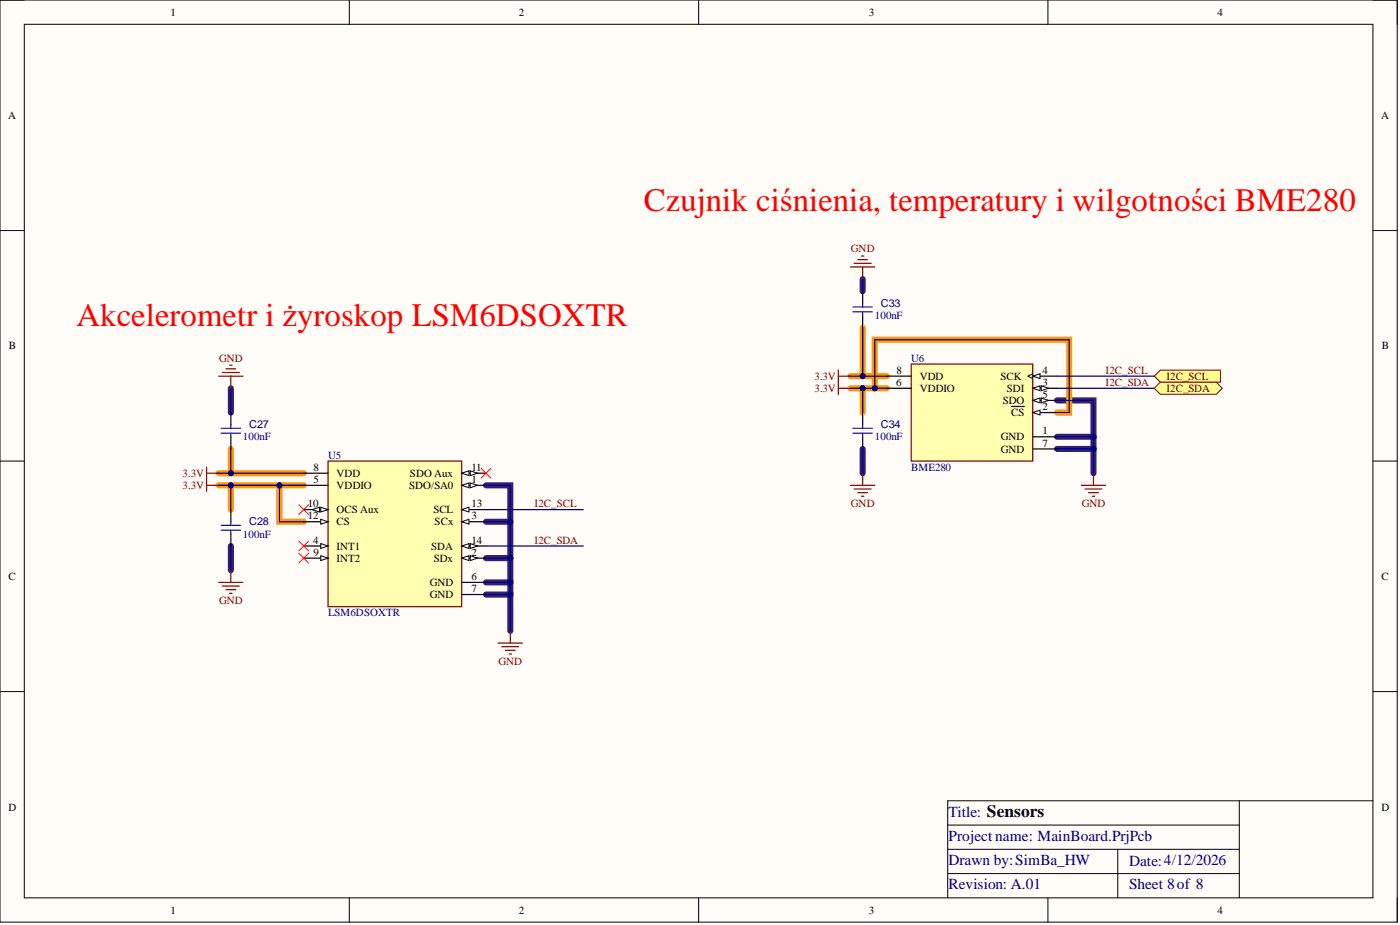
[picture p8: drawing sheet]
<svg xmlns="http://www.w3.org/2000/svg" width="292mm" height="193mm" viewBox="0 0 292 193" stroke-linecap="round" stroke-linejoin="round" font-family="sans-serif">
<defs><g id="words">
<g font-size="6.8" fill="#f00">
<text x="134.4" y="44">Czujnik ciśnienia, temperatury i wilgotności BME280</text>
<text x="16" y="68.1">Akcelerometr i żyroskop LSM6DSOXTR</text>
</g>
<g font-size="3.2" fill="#000080">
<text x="197.9" y="170.5">Title: Sensors</text>
<text x="197.9" y="175.5">Projectname: MainBoard.PrjPcb</text>
<text x="197.9" y="180.5">Drawn by:SimBa_HW</text>
<text x="197.9" y="185.5">Revision: A.01</text>
<text x="235.6" y="180.6">Date:4/12/2026</text>
<text x="235.6" y="185.5">Sheet 8of 8</text>
</g>
<g font-size="2.3">
<text x="35.6" y="3.3">1</text>
<text x="108.2" y="3.3">2</text>
<text x="181.3" y="3.3">3</text>
<text x="254" y="3.3">4</text>
<text x="1.7" y="24.8">A</text>
<text x="288.1" y="24.8">A</text>
<text x="1.9" y="72.9">B</text>
<text x="187.1" y="78">8</text>
<text x="217.5" y="78">4</text>
<text x="288.3" y="72.9">B</text>
<text x="187" y="80.5">6</text>
<text x="191.9" y="79.2">VDD</text>
<text x="191.9" y="81.8">VDDIO</text>
<text x="208.7" y="79.2">SCK</text>
<text x="210.1" y="81.8">SDI</text>
<text x="217.5" y="80.5">3</text>
<text x="217.5" y="83">5</text>
<text x="209.2" y="84.3">SDO</text>
<text x="211" y="86.8">CS</text>
<text x="217.5" y="85.6">2</text>
<text x="208.8" y="91.9">GND</text>
<text x="208.8" y="94.4">GND</text>
<text x="217.5" y="90.6">1</text>
<text x="217.5" y="93.2">7</text>
<text x="65.4" y="98.2">8</text>
<text x="65.4" y="100.7">5</text>
<text x="70.2" y="99.5">VDD</text>
<text x="85.5" y="99.5">SDO Aux</text>
<text x="98.4" y="100.7">1</text>
<text x="98.4" y="98.2">11</text>
<text x="64.2" y="105.8">10</text>
<text x="70.2" y="102">VDDIO</text>
<text x="70.2" y="107.1">OCS Aux</text>
<text x="85.3" y="102">SDO/SA0</text>
<text x="90.4" y="107.1">SCL</text>
<text x="98.4" y="105.8">13</text>
<text x="64.2" y="108.3">12</text>
<text x="65.3" y="113.4">4</text>
<text x="70.2" y="109.6">CS</text>
<text x="90.7" y="109.6">SCx</text>
<text x="98.4" y="108.3">3</text>
<text x="98.4" y="113.4">14</text>
<text x="65.4" y="115.9">9</text>
<text x="70.2" y="114.7">INT1</text>
<text x="70.2" y="117.2">INT2</text>
<text x="90" y="114.7">SDA</text>
<text x="90.5" y="117.2">SDx</text>
<text x="98.4" y="115.9">2</text>
<text x="1.8" y="121">C</text>
<text x="89.7" y="122.3">GND</text>
<text x="89.7" y="124.8">GND</text>
<text x="98.4" y="121">6</text>
<text x="98.4" y="123.5">7</text>
<text x="288.2" y="121">C</text>
<text x="1.8" y="169.1">D</text>
<text x="288.2" y="169.1">D</text>
<text x="35.6" y="190.6">1</text>
<text x="108.2" y="190.6">2</text>
<text x="181.3" y="190.6">3</text>
<text x="254" y="190.6">4</text>
</g>
<g font-size="2.3" fill="#800000">
<text x="177.5" y="52.7">GND</text>
<text x="45.7" y="75.4">GND</text>
<text x="230.7" y="78">I2C_SCL</text>
<text x="169.9" y="79.2">3.3V</text>
<text x="169.9" y="81.8">3.3V</text>
<text x="230.7" y="80.5">I2C_SDA</text>
<text x="243.4" y="79.2">I2C_SCL</text>
<text x="243.4" y="81.8">I2C_SDA</text>
<text x="38.1" y="99.5">3.3V</text>
<text x="38.1" y="102">3.3V</text>
<text x="111.5" y="105.8">I2C_SCL</text>
<text x="177.5" y="105.8">GND</text>
<text x="225.7" y="105.8">GND</text>
<text x="111.5" y="113.4">I2C_SDA</text>
<text x="45.7" y="126.1">GND</text>
<text x="104" y="138.7">GND</text>
</g>
<g font-size="2.3" fill="#000080">
<text x="183.8" y="64">C33</text>
<text x="182.5" y="66.6">100nF</text>
<text x="190.1" y="75.4">U6</text>
<text x="52" y="89.4">C27</text>
<text x="183.8" y="89.4">C34</text>
<text x="50.7" y="91.9">100nF</text>
<text x="68.4" y="95.7">U5</text>
<text x="182.5" y="91.9">100nF</text>
<text x="190.1" y="98.2">BME280</text>
<text x="50.7" y="112.1">100nF</text>
<text x="52" y="109.6">C28</text>
<text x="68.4" y="128.6">LSM6DSOXTR</text>
</g>
</g></defs>
<path d="M0 0h291.5v192.4h-291.5z" fill-rule="evenodd" fill="#fffcf8"/>
<path d="M0 0h291.5v192.4h-291.5z" fill="none" stroke="#000" stroke-width=".21"/>
<path d="M5.1 5.1h281.4v182.2h-281.4z" fill-rule="evenodd" fill="#fffcf8"/>
<g fill="none" stroke="#000" stroke-width=".21">
<path d="M0 0h5.1M5.1 5.1h281.4v182.2h-281.4zM72.9 0v5.1M145.8 0v5.1M218.6 0v5.1M286.5 0h5v5.1M0 48.1h5.1M286.5 48.1h5M0 96.2h5.1M286.5 96.2h5M0 144.3h5.1M286.5 144.3h5"/>
<path d="M197.7 172.1h60.9M197.7 177.2h60.9M233.2 177.2v10.1M258.6 167.1v20.2M286.5 167.1h-88.8v20.2M72.9 187.3v5.1M145.8 187.3v5.1M197.7 182.2h60.9M218.6 187.3v5.1M291.5 187.3v5.1"/>
</g>
<path d="M177.4 78.5h2.6M180 68.3v10.2h5.1M45.6 98.7h2.6M48.2 93.7v5h15.2M177.4 81h2.6M180 81h5.1M180 81v5.1M182.5 81v-10.1h40.6v15.2h-2.6M45.6 101.3h2.6M48.2 101.3h15.2M48.2 101.3v5M58.3 101.3v7.5h5.1" fill="none" stroke="#f90" stroke-width="1.3"/>
<path d="M180 58.2v2.6M48.2 81v5.1M180 93.7v5M220.5 83.5h7.6v15.2M220.5 91.1h7.6M220.5 93.7h7.6M48.2 113.9v5.1M101.4 101.3h5.1v20.2M101.4 108.8h5.1M101.4 116.4h5.1M101.4 124h5.1v7.6M101.4 121.5h5.1v2.5" fill="none" stroke="#351c75" stroke-width="1.3"/>
<path d="M190.1 75.9h25.4v20.3h-25.4z" fill-rule="evenodd" fill="#ffffb0"/>
<path d="M190.1 75.9h25.4v20.3h-25.4z" fill="none" stroke="#800000" stroke-width=".25"/>
<path d="M185.1 78.5h5M185.1 81h5M215.5 86.1h5" fill="none" stroke="#000" stroke-width=".25"/>
<path d="M215.5 86.1l1.5-.5v1z" fill="#f8fcff"/>
<path d="M215.5 86.1l1.5-.5v1z" fill="none" stroke="#000" stroke-width=".21"/>
<path d="M215.5 78.5h5M211 84.8h2.7" fill="none" stroke="#000" stroke-width=".25"/>
<path d="M215.5 78.5l1.5-.5v1z" fill="#f8fcff"/>
<path d="M215.5 78.5l1.5-.5v1zM215.5 78l-1 .5 1 .5" fill="none" stroke="#000" stroke-width=".21"/>
<path d="M215.5 81h5" fill="none" stroke="#000" stroke-width=".25"/>
<path d="M215.5 81l1.5-.5v1z" fill="#f8fcff"/>
<path d="M215.5 81l1.5-.5v1z" fill="none" stroke="#000" stroke-width=".21"/>
<path d="M217.2 80.5l1.6 .5-1.6 .5z" fill="#f8fcff"/>
<path d="M217.2 80.5l1.6 .5-1.6 .5z" fill="none" stroke="#000" stroke-width=".21"/>
<path d="M215.5 83.5h5" fill="none" stroke="#000" stroke-width=".25"/>
<path d="M215.5 83.5l1.5-.5v1z" fill="#f8fcff"/>
<path d="M215.5 83.5l1.5-.5v1z" fill="none" stroke="#000" stroke-width=".21"/>
<path d="M217.2 83l1.6 .5-1.6 .5z" fill="#f8fcff"/>
<path d="M217.2 83l1.6 .5-1.6 .5z" fill="none" stroke="#000" stroke-width=".21"/>
<path d="M215.5 91.1h5M215.5 93.7h5" fill="none" stroke="#000" stroke-width=".25"/>
<g fill="none" stroke="#800000" stroke-width=".25">
<path d="M177.4 55.7h5.1M178.2 54.9h3.6M179 54.2h2M179.7 53.4h.5M180 55.7v2.5M174.9 77.2v5.1M174.9 78.5h2.5M174.9 81h2.5M180 98.7v2.6M228.1 98.7v2.6M177.4 101.3h5.1M178.2 102h3.6"/>
<path d="M179 102.8h2M179.7 103.5h.5M225.6 101.3h5.1M226.4 102h3.5M227.1 102.8h2.1M227.9 103.5h.5"/>
</g>
<path d="M240.8 78.5l1.3-1.3h12.5v2.5h-12.5z" fill-rule="evenodd" fill="#ffff80"/>
<path d="M240.8 78.5l1.3-1.3h12.5v2.5h-12.5z" fill="none" stroke="#800000" stroke-width=".21"/>
<path d="M240.8 81l1.3-1.3h11.7l1.2 1.3-1.2 1.3h-11.7z" fill-rule="evenodd" fill="#ffff80"/>
<path d="M240.8 81l1.3-1.3h11.7l1.2 1.3-1.2 1.3h-11.7z" fill="none" stroke="#800000" stroke-width=".21"/>
<path d="M68.4 96.2h27.9v30.4h-27.9z" fill-rule="evenodd" fill="#ffffb0"/>
<path d="M68.4 96.2h27.9v30.4h-27.9z" fill="none" stroke="#800000" stroke-width=".25"/>
<path d="M63.4 98.7h5M63.4 101.3h5M96.3 101.3h5.1" fill="none" stroke="#000" stroke-width=".25"/>
<path d="M96.3 101.3l1.5-.6v1.1z" fill="#f8fcff"/>
<path d="M96.3 101.3l1.5-.6v1.1z" fill="none" stroke="#000" stroke-width=".21"/>
<path d="M98.1 100.7l1.5 .6-1.5 .5z" fill="#f8fcff"/>
<path d="M98.1 100.7l1.5 .6-1.5 .5z" fill="none" stroke="#000" stroke-width=".21"/>
<path d="M96.3 98.7h5.1" fill="none" stroke="#000" stroke-width=".25"/>
<path d="M96.3 98.7l1.5-.5v1z" fill="#f8fcff"/>
<path d="M96.3 98.7l1.5-.5v1z" fill="none" stroke="#000" stroke-width=".21"/>
<path d="M98.1 98.2l1.5 .5-1.5 .5z" fill="#f8fcff"/>
<path d="M98.1 98.2l1.5 .5-1.5 .5z" fill="none" stroke="#000" stroke-width=".21"/>
<path d="M63.4 113.9h5" fill="none" stroke="#000" stroke-width=".25"/>
<path d="M66.9 113.4l1.5 .5-1.5 .5z" fill="#f8fcff"/>
<path d="M66.9 113.4l1.5 .5-1.5 .5z" fill="none" stroke="#000" stroke-width=".21"/>
<path d="M63.4 116.4h5" fill="none" stroke="#000" stroke-width=".25"/>
<path d="M66.9 115.9l1.5 .5-1.5 .5z" fill="#f8fcff"/>
<path d="M66.9 115.9l1.5 .5-1.5 .5z" fill="none" stroke="#000" stroke-width=".21"/>
<path d="M63.4 108.8h5" fill="none" stroke="#000" stroke-width=".25"/>
<path d="M66.9 108.3l1.5 .5-1.5 .5z" fill="#f8fcff"/>
<path d="M66.9 108.3l1.5 .5-1.5 .5z" fill="none" stroke="#000" stroke-width=".21"/>
<path d="M63.4 106.3h5" fill="none" stroke="#000" stroke-width=".25"/>
<path d="M66.9 105.8l1.5 .5-1.5 .5z" fill="#f8fcff"/>
<path d="M66.9 105.8l1.5 .5-1.5 .5z" fill="none" stroke="#000" stroke-width=".21"/>
<path d="M65.1 106.3l1.6-.5v1z" fill="#f8fcff"/>
<path d="M65.1 106.3l1.6-.5v1z" fill="none" stroke="#000" stroke-width=".21"/>
<path d="M96.3 106.3h5.1" fill="none" stroke="#000" stroke-width=".25"/>
<path d="M96.3 106.3l1.5-.5v1z" fill="#f8fcff"/>
<path d="M96.3 106.3l1.5-.5v1z" fill="none" stroke="#000" stroke-width=".21"/>
<path d="M96.3 108.8h5.1" fill="none" stroke="#000" stroke-width=".25"/>
<path d="M96.3 108.8l1.5-.5v1z" fill="#f8fcff"/>
<path d="M96.3 108.8l1.5-.5v1z" fill="none" stroke="#000" stroke-width=".21"/>
<path d="M96.3 113.9h5.1" fill="none" stroke="#000" stroke-width=".25"/>
<path d="M96.3 113.9l1.5-.5v1z" fill="#f8fcff"/>
<path d="M96.3 113.9l1.5-.5v1z" fill="none" stroke="#000" stroke-width=".21"/>
<path d="M98.1 113.4l1.5 .5-1.5 .5z" fill="#f8fcff"/>
<path d="M98.1 113.4l1.5 .5-1.5 .5z" fill="none" stroke="#000" stroke-width=".21"/>
<path d="M96.3 116.4h5.1" fill="none" stroke="#000" stroke-width=".25"/>
<path d="M96.3 116.4l1.5-.5v1z" fill="#f8fcff"/>
<path d="M96.3 116.4l1.5-.5v1z" fill="none" stroke="#000" stroke-width=".21"/>
<path d="M98.1 115.9l1.5 .5-1.5 .5z" fill="#f8fcff"/>
<path d="M98.1 115.9l1.5 .5-1.5 .5z" fill="none" stroke="#000" stroke-width=".21"/>
<path d="M180 60.8v2.5M180 65.8v2.5M48.2 86.1v2.5M48.2 91.1v2.6M180 86.1v2.5M180 91.1v2.6M48.2 106.3v2.5M48.2 111.4v2.5M96.3 121.5h5.1M96.3 124h5.1" fill="none" stroke="#000" stroke-width=".25"/>
<g fill="none" stroke="#800000" stroke-width=".25">
<path d="M45.6 78.5h5.1M46.4 77.7h3.5M47.2 77h2M47.9 76.2h.5M48.2 78.5v2.5M43.1 97.5v5M43.1 98.7h2.5M43.1 101.3h2.5M48.2 119v2.5M45.6 121.5h5.1M46.4 122.3h3.5M47.2 123h2"/>
<path d="M47.9 123.8h.5M103.9 134.2h5.1M104.7 134.9h3.5M105.5 135.7h2M106.2 136.4h.5M106.5 131.6v2.6"/>
</g>
<path d="M100.4 97.7l2 2M102.4 97.7l-2 2M62.4 105.3l2 2M62.4 112.9l2 2M62.4 115.4l2 2M64.4 105.3l-2 2M64.4 112.9l-2 2M64.4 115.4l-2 2" fill="none" stroke="#f00" stroke-width=".21"/>
<g fill="none" stroke="#00f" stroke-width=".25">
<path d="M178 64h4M178 65.1h4M180 63.3v.7M180 65.1v.7M46.1 89.4h4.1M46.1 90.4h4.1M48.2 88.6v.8M48.2 90.4v.7M178 89.4h4M178 90.4h4M180 88.6v.8M180 90.4v.7"/>
<path d="M46.1 109.6h4.1M46.1 110.6h4.1M48.2 108.8v.8M48.2 110.6v.8"/>
</g>
<path d="M180 68.3v10.2h5.1" fill="none" stroke="#000080" stroke-width=".25"/>
<circle cx="180" cy="78.5" r=".51" fill="#000080"/>
<circle cx="180" cy="78.5" r=".51" fill="none" stroke="#000080" stroke-width=".21"/>
<path d="M177.4 78.5h2.6" fill="none" stroke="#000080" stroke-width=".25"/>
<circle cx="180" cy="78.5" r=".51" fill="#000080"/>
<circle cx="180" cy="78.5" r=".51" fill="none" stroke="#000080" stroke-width=".21"/>
<path d="M180 81v5.1" fill="none" stroke="#000080" stroke-width=".25"/>
<circle cx="180" cy="81" r=".51" fill="#000080"/>
<circle cx="180" cy="81" r=".51" fill="none" stroke="#000080" stroke-width=".21"/>
<path d="M177.4 81h2.6" fill="none" stroke="#000080" stroke-width=".25"/>
<circle cx="180" cy="81" r=".51" fill="#000080"/>
<circle cx="180" cy="81" r=".51" fill="none" stroke="#000080" stroke-width=".21"/>
<path d="M180 81h5.1M180 93.7v5" fill="none" stroke="#000080" stroke-width=".25"/>
<circle cx="182.5" cy="81" r=".51" fill="#000080"/>
<circle cx="182.5" cy="81" r=".51" fill="none" stroke="#000080" stroke-width=".21"/>
<circle cx="180" cy="81" r=".51" fill="#000080"/>
<circle cx="180" cy="81" r=".51" fill="none" stroke="#000080" stroke-width=".21"/>
<path d="M220.5 83.5h7.6v15.2" fill="none" stroke="#000080" stroke-width=".25"/>
<circle cx="228.1" cy="91.1" r=".51" fill="#000080"/>
<circle cx="228.1" cy="91.1" r=".51" fill="none" stroke="#000080" stroke-width=".21"/>
<circle cx="228.1" cy="93.7" r=".51" fill="#000080"/>
<circle cx="228.1" cy="93.7" r=".51" fill="none" stroke="#000080" stroke-width=".21"/>
<path d="M220.5 78.5h20.3M182.5 81v-10.1h40.6v15.2h-2.6M220.5 81h20.3" fill="none" stroke="#000080" stroke-width=".25"/>
<circle cx="182.5" cy="81" r=".51" fill="#000080"/>
<circle cx="182.5" cy="81" r=".51" fill="none" stroke="#000080" stroke-width=".21"/>
<path d="M180 58.2v2.6M48.2 93.7v5h15.2" fill="none" stroke="#000080" stroke-width=".25"/>
<circle cx="48.2" cy="98.7" r=".51" fill="#000080"/>
<circle cx="48.2" cy="98.7" r=".51" fill="none" stroke="#000080" stroke-width=".21"/>
<path d="M45.6 98.7h2.6" fill="none" stroke="#000080" stroke-width=".25"/>
<circle cx="48.2" cy="98.7" r=".51" fill="#000080"/>
<circle cx="48.2" cy="98.7" r=".51" fill="none" stroke="#000080" stroke-width=".21"/>
<path d="M48.2 101.3v5" fill="none" stroke="#000080" stroke-width=".25"/>
<circle cx="48.2" cy="101.3" r=".51" fill="#000080"/>
<circle cx="48.2" cy="101.3" r=".51" fill="none" stroke="#000080" stroke-width=".21"/>
<path d="M45.6 101.3h2.6" fill="none" stroke="#000080" stroke-width=".25"/>
<circle cx="48.2" cy="101.3" r=".51" fill="#000080"/>
<circle cx="48.2" cy="101.3" r=".51" fill="none" stroke="#000080" stroke-width=".21"/>
<path d="M48.2 81v5.1M48.2 113.9v5.1M101.4 124h5.1v7.6" fill="none" stroke="#000080" stroke-width=".25"/>
<circle cx="106.5" cy="124" r=".51" fill="#000080"/>
<circle cx="106.5" cy="124" r=".51" fill="none" stroke="#000080" stroke-width=".21"/>
<path d="M101.4 101.3h5.1v20.2" fill="none" stroke="#000080" stroke-width=".25"/>
<circle cx="106.5" cy="121.5" r=".51" fill="#000080"/>
<circle cx="106.5" cy="121.5" r=".51" fill="none" stroke="#000080" stroke-width=".21"/>
<circle cx="106.5" cy="116.4" r=".51" fill="#000080"/>
<circle cx="106.5" cy="116.4" r=".51" fill="none" stroke="#000080" stroke-width=".21"/>
<circle cx="106.5" cy="108.8" r=".51" fill="#000080"/>
<circle cx="106.5" cy="108.8" r=".51" fill="none" stroke="#000080" stroke-width=".21"/>
<path d="M101.4 108.8h5.1" fill="none" stroke="#000080" stroke-width=".25"/>
<circle cx="106.5" cy="108.8" r=".51" fill="#000080"/>
<circle cx="106.5" cy="108.8" r=".51" fill="none" stroke="#000080" stroke-width=".21"/>
<path d="M101.4 116.4h5.1" fill="none" stroke="#000080" stroke-width=".25"/>
<circle cx="106.5" cy="116.4" r=".51" fill="#000080"/>
<circle cx="106.5" cy="116.4" r=".51" fill="none" stroke="#000080" stroke-width=".21"/>
<path d="M58.3 101.3v7.5h5.1" fill="none" stroke="#000080" stroke-width=".25"/>
<circle cx="58.3" cy="101.3" r=".51" fill="#000080"/>
<circle cx="58.3" cy="101.3" r=".51" fill="none" stroke="#000080" stroke-width=".21"/>
<path d="M101.4 106.3h20.3M101.4 113.9h20.3M101.4 121.5h5.1v2.5" fill="none" stroke="#000080" stroke-width=".25"/>
<circle cx="106.5" cy="124" r=".51" fill="#000080"/>
<circle cx="106.5" cy="124" r=".51" fill="none" stroke="#000080" stroke-width=".21"/>
<circle cx="106.5" cy="121.5" r=".51" fill="#000080"/>
<circle cx="106.5" cy="121.5" r=".51" fill="none" stroke="#000080" stroke-width=".21"/>
<path d="M48.2 101.3h15.2" fill="none" stroke="#000080" stroke-width=".25"/>
<circle cx="48.2" cy="101.3" r=".51" fill="#000080"/>
<circle cx="48.2" cy="101.3" r=".51" fill="none" stroke="#000080" stroke-width=".21"/>
<circle cx="58.3" cy="101.3" r=".51" fill="#000080"/>
<circle cx="58.3" cy="101.3" r=".51" fill="none" stroke="#000080" stroke-width=".21"/>
<path d="M220.5 91.1h7.6" fill="none" stroke="#000080" stroke-width=".25"/>
<circle cx="228.1" cy="91.1" r=".51" fill="#000080"/>
<circle cx="228.1" cy="91.1" r=".51" fill="none" stroke="#000080" stroke-width=".21"/>
<path d="M220.5 93.7h7.6" fill="none" stroke="#000080" stroke-width=".25"/>
<circle cx="228.1" cy="93.7" r=".51" fill="#000080"/>
<circle cx="228.1" cy="93.7" r=".51" fill="none" stroke="#000080" stroke-width=".21"/>
<use href="#words"/>
</svg>
